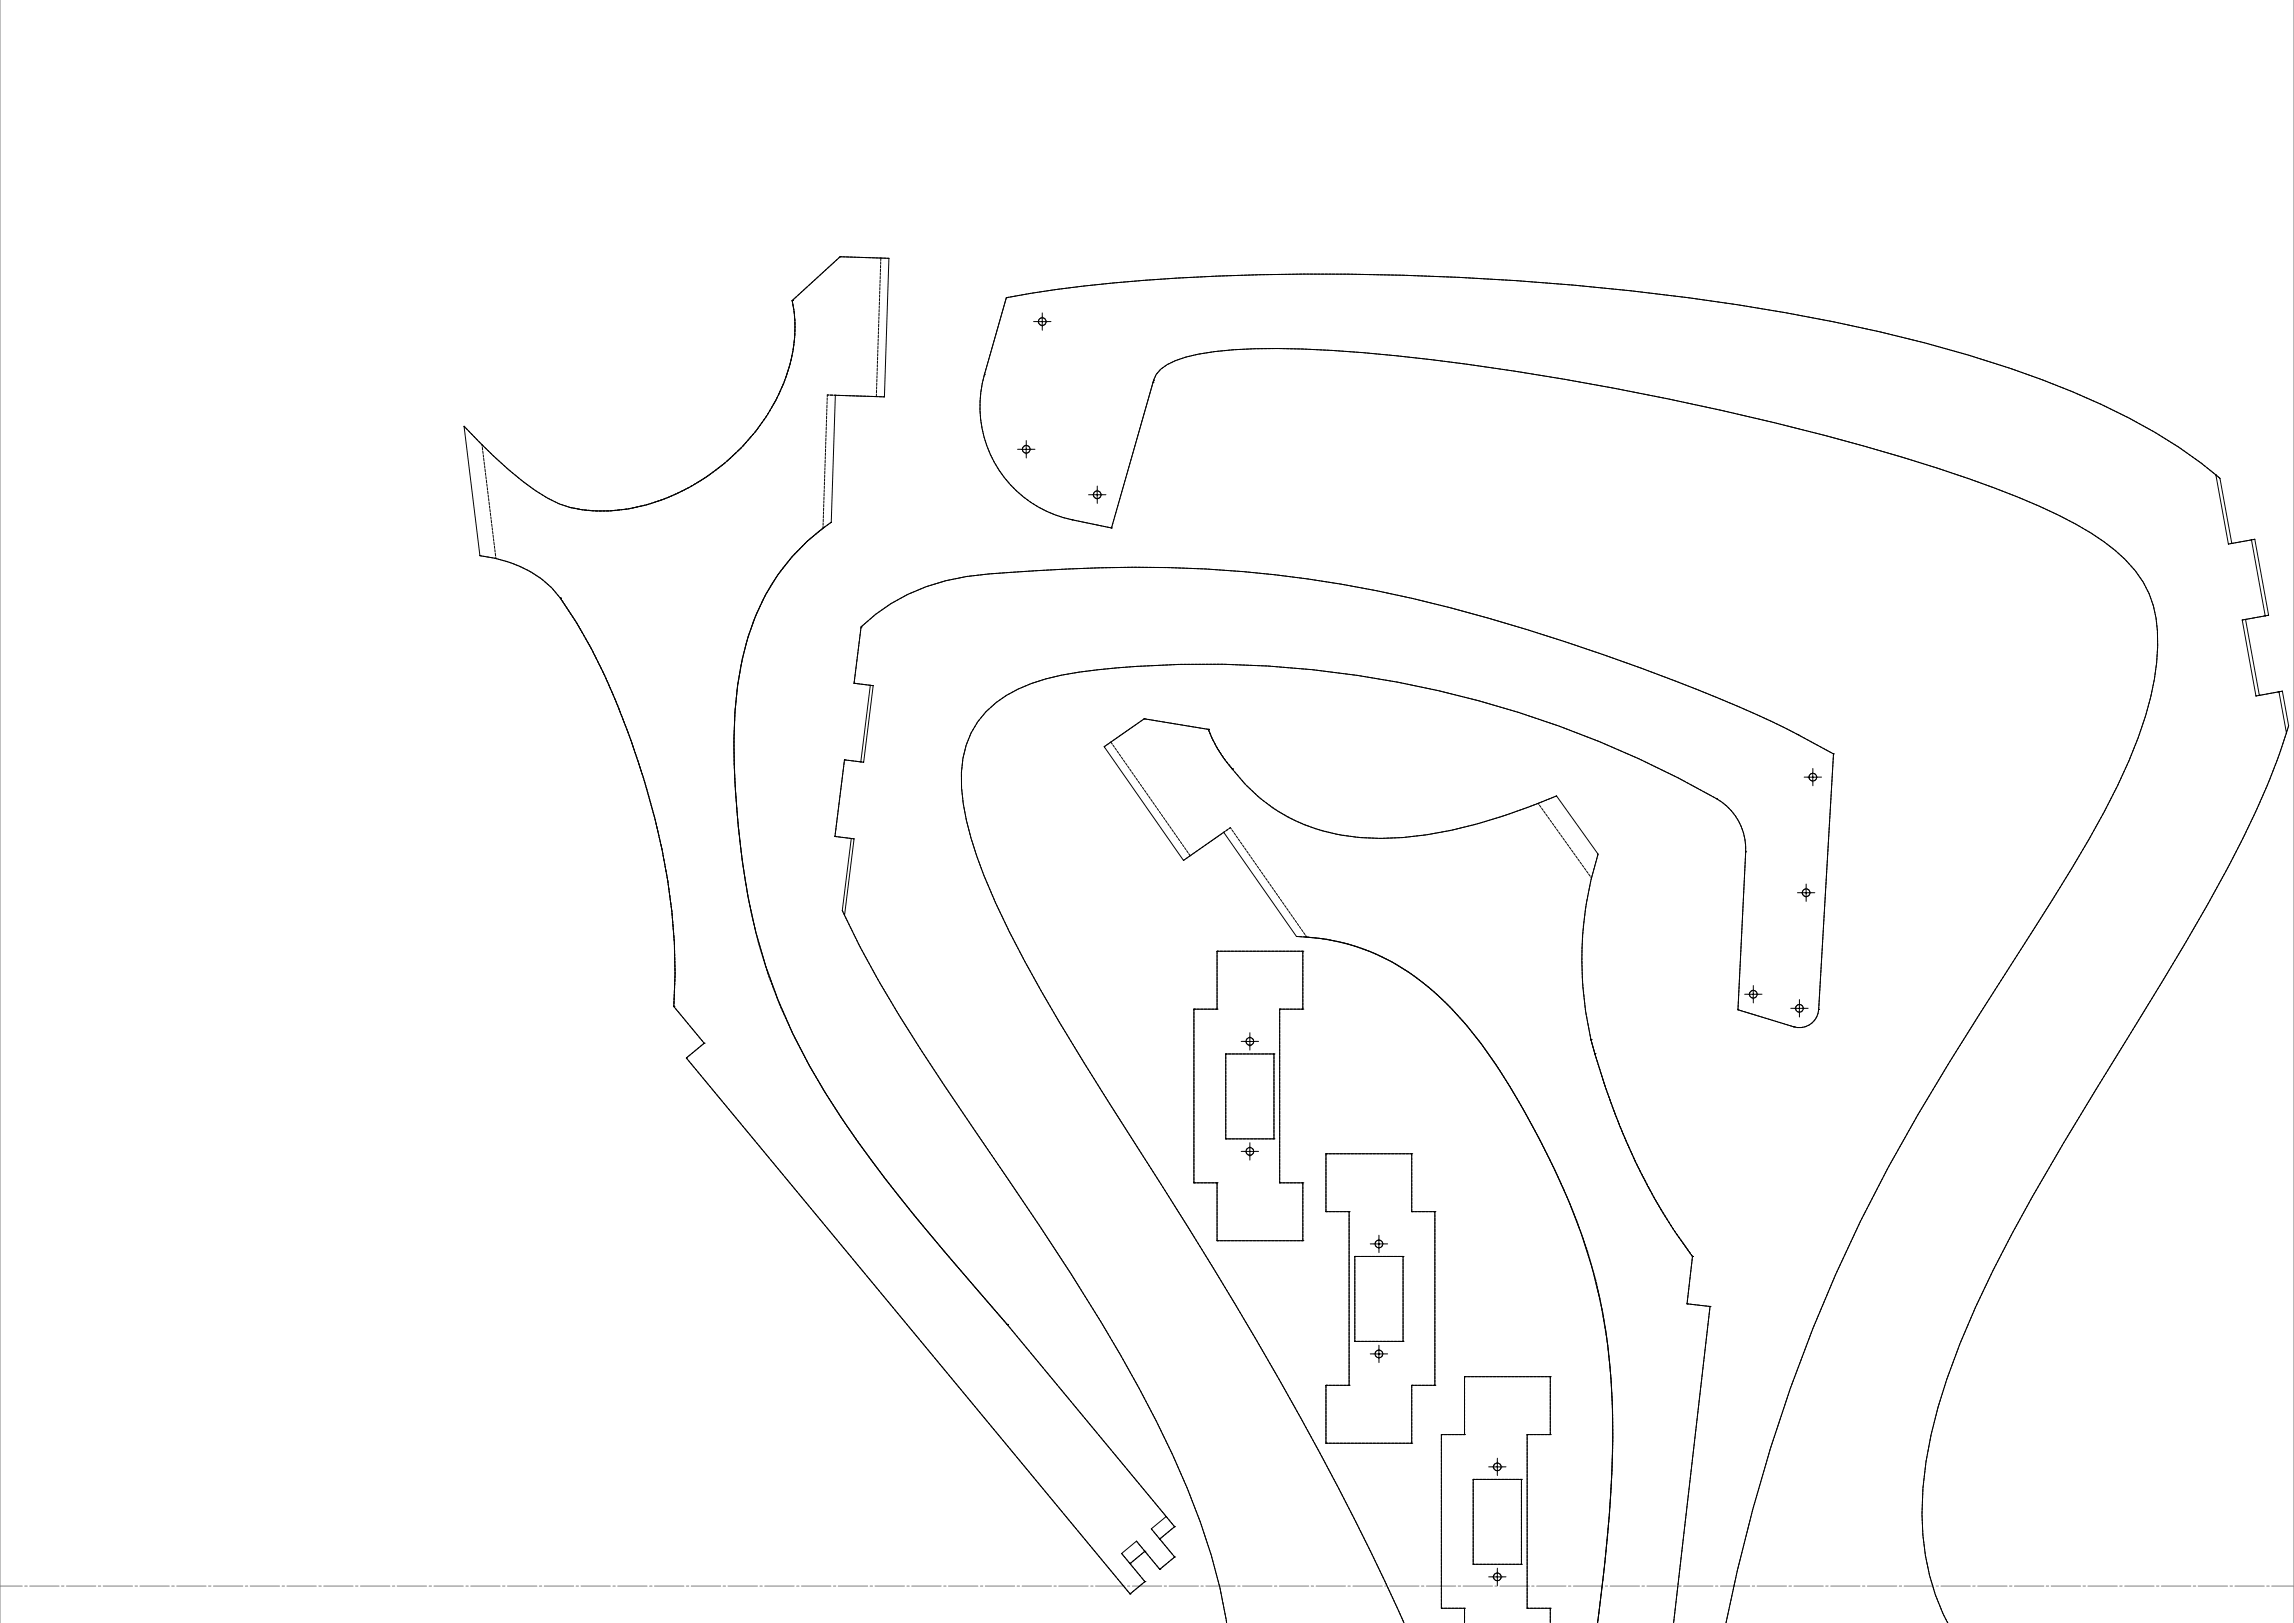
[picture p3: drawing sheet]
<svg xmlns="http://www.w3.org/2000/svg" width="1189mm" height="841mm" viewBox="0 0 1189 841" stroke-linecap="round" stroke-linejoin="round" font-family="sans-serif">
<path d="M0 0v841M1189 0v841" fill="none" stroke="#808080" stroke-width=".52"/>
<path d="M0 822h1189" fill="none" stroke="#808080" stroke-width=".52" stroke-dasharray="15.2 1.3 1.3 1.3" stroke-dashoffset="3.7"/>
<g fill="none" stroke="#000" stroke-width=".52" stroke-dasharray="15.2 1.3 1.3 1.3">
<path d="M538 167h-2M540 164v-2M540 169v2M543 167h2M529 233h-2M532 230v-2M532 235v2M534 233h2M566 256h-2M569 254v-2M569 259v2M571 256h2"/>
<path d="M937 403h-2M940 400v-2M940 405v2M942 403h2M934 463h-2M936 460v-2M936 465v2M939 463h2M906 515h-2M909 513v-2M909 518v2M911 515h2"/>
<path d="M933 520v-2M645 540h-2M648 537v-2M650 540h2M930 522h-2M933 525v2M935 522h2M648 542v2M645 597h-2M648 594v-2M648 599v2M650 597h2"/>
<path d="M712 645h-2M715 642v-2M715 647v2M717 645h2M715 699v-2M712 702h-2M715 704v2M717 702h2M776 758v-2M774 760h-2M776 763v2M779 760h2"/>
<path d="M774 817h-2M776 815v-2M776 820v2M779 817h2"/>
</g>
<g fill="none" stroke="#000" stroke-width=".52">
<path d="M538 167h5M540 164v5M241 221a201 201 0 0 0 43 37 62 62 0 0 0 41 6 109 109 0 0 0 84-74 70 70 0 0 0 2-34l24-23 26 1-3 72-25-1-2 66a110 110 0 0 0-46 70 282 282 0 0 0-2 87 302 302 0 0 0 53 151 815 815 0 0 0 70 88l16 19 82 100-7 6 12 15-8 6-12-14-8 6 12 15-7 6-230-278 9-7-16-19a341 341 0 0 0-23-141 263 263 0 0 0-40-76 62 62 0 0 0-37-17zM529 233h5M532 230v5M566 256h5M569 254v5M1149 246a300 300 0 0 0-91-49 850 850 0 0 0-183-43 1378 1378 0 0 0-313-6l-40 6-12 40a60 60 0 0 0 46 75l20 5 22-77a13 13 0 0 1 7-8 67 67 0 0 1 25-7 430 430 0 0 1 94 2 1523 1523 0 0 1 280 58 391 391 0 0 1 80 34 74 74 0 0 1 30 32 80 80 0 0 1 3 44 231 231 0 0 1-26 69 1699 1699 0 0 1-64 103 908 908 0 0 0-99 195 908 908 0 0 0-33 122M1149 246l6 36 12-2M1149 246l2 2 6 34M1167 280l2-1 7 40-14 2 7 40 12-3M1167 280l7 39"/>
<path d="M1164 321l7 39M451 355l-5 40M1181 358l4 22M1181 358h2l3 18-1 4M1185 380a470 470 0 0 1-42 90l-40 67a1646 1646 0 0 0-70 121 342 342 0 0 0-35 99 131 131 0 0 0 12 84M937 403h5M940 400v5M441 434l-4 38 1 2M438 474l5-39-10-2 5-39 10 1 5-40-10-1 3-29a101 101 0 0 1 67-28 720 720 0 0 1 182 6 928 928 0 0 1 173 50 556 556 0 0 1 82 38l-7 132a10 10 0 0 1-13 9l-29-9 4-82a30 30 0 0 0-15-27 537 537 0 0 0-331-66 88 88 0 0 0-43 16 48 48 0 0 0-18 44 177 177 0 0 0 18 60 881 881 0 0 0 59 104 2369 2369 0 0 1 127 216l26 53M438 474a814 814 0 0 0 68 113 1444 1444 0 0 1 84 132 424 424 0 0 1 42 104l4 18M934 463h5M936 460v5"/>
<path d="M631 493h44v30h-12v90h12v30h-44v-30h-12v-90h12zM906 515h5M909 513v5M645 540h5M648 537v5M930 523h5M933 520v5M635 546h25v44h-25zM645 597h5M648 594v5M687 598h45v30h12v90h-12v30h-45v-30h12v-90h-12zM702 651h25v44h-25z"/>
<path d="M712 645h5M715 642v5M715 699v5M712 702h5M776 758v5M764 767h25v44h-25zM774 760h5M604 786l5 5-8 7M593 804l-7 6M774 817h5M776 815v5M759 841v-8h-12v-90h12v-30h45v30h-12v90h12v8"/>
<path d="M828 841a689 689 0 0 0 8-115 298 298 0 0 0-38-135 273 273 0 0 0-53-75 109 109 0 0 0-73-31l-38-54-21 15-41-59 21-15 33 6a93 93 0 0 0 90 56 222 222 0 0 0 76-16l15-6 21 31a184 184 0 0 0 5 122 303 303 0 0 0 44 86l-3 25 12 1-19 164"/>
<circle cx="540" cy="167" r="2"/>
<circle cx="532" cy="233" r="2"/>
<circle cx="569" cy="256" r="2"/>
<circle cx="940" cy="403" r="2"/>
<circle cx="936" cy="463" r="2"/>
<circle cx="909" cy="515" r="2"/>
<circle cx="648" cy="540" r="2"/>
<circle cx="933" cy="522" r="2"/>
<circle cx="648" cy="597" r="2"/>
<circle cx="715" cy="645" r="2"/>
<circle cx="715" cy="702" r="2"/>
<circle cx="776" cy="760" r="2"/>
<circle cx="776" cy="817" r="2"/>
</g>
<g fill="none" stroke="#000" stroke-width=".52" stroke-dasharray="1.3 .6">
<path d="M435 133h.1M411 156l24-23M411 156h.1M522 154h.1M510 194h.1M598 198h.1M598 197h.1M454 205l3-71M296 263h.1M556 269h.1M576 274h.1M290 310h.1"/>
<path d="M446 325h.1M443 354h.1M593 372l33 6M593 372h.1M626 378a65 65 0 0 0 13 20M626 378h.1M438 394h.1M576 385l41 58M639 398a65 65 0 0 1-13-20M639 398h.1M932 381h.1M950 391h.1"/>
<path d="M890 414h.1M433 433h.1M905 441h.1M631 493h.1M675 493h.1M349 522h.1M619 523h.1M631 523h.1M663 523h.1M675 523h.1M825 539h.1M901 523h.1"/>
<path d="M930 532h.1M943 523l7-132M943 523h.1M356 548h.1M365 541h.1M635 546h.1M660 546h.1M827 546h.1M635 590h.1M660 590h.1M687 598h.1M732 598h.1"/>
<path d="M619 613h.1M631 613h.1M663 613h.1M675 613h.1M687 628h.1M699 628h.1M732 628h.1M744 628h.1M631 643h.1M675 643h.1M702 651h.1M727 651h.1"/>
<path d="M877 651h.1M874 676h.1M886 677h.1M522 686h.1M522 686l-14-16a827 827 0 0 1-79-102 286 286 0 0 1-45-129 311 311 0 0 1 0-94 112 112 0 0 1 43-71M702 695h.1M727 695h.1M687 718h.1M699 718h.1M732 718h.1M744 718h.1M759 713h.1"/>
<path d="M804 713h.1M687 748h.1M732 748h.1M747 743h.1M759 743h.1M792 743h.1M804 743h.1M764 767h.1M789 767h.1M601 797h.1M609 791h.1M586 810h.1"/>
<path d="M593 804h.1M593 820h.1M601 813h.1M609 807h.1M764 811h.1M789 811h.1M586 826h.1M747 833h.1M759 833h.1M792 833h.1M804 833h.1M828 841a634 634 0 0 0 7-125 281 281 0 0 0-32-115 311 311 0 0 0-51-79 112 112 0 0 0-75-36"/>
</g>
<g fill="none" stroke="#000" stroke-width=".52" stroke-dasharray="1.3 .6" stroke-dashoffset="-.1">
<path d="M522 154a935 935 0 0 1 177-12 1325 1325 0 0 1 275 30 558 558 0 0 1 129 45 242 242 0 0 1 48 31M522 154l-12 40M250 230a146 146 0 0 0 40 31l6 2M556 269a60 60 0 0 1-46-75M446 325a101 101 0 0 1 67-28 719 719 0 0 1 182 6 980 980 0 0 1 185 54l30 13 22 11M825 455l3-12M631 493v30M675 523v-30M732 598v30M631 613v30M687 628v-30M675 643v-30"/>
<path d="M732 718v30M759 713v30M687 748v-30M804 743v-30M759 833v8M804 841v-8"/>
</g>
<g fill="none" stroke="#000" stroke-width=".52" stroke-dasharray="1.3 .6" stroke-dashoffset=".3">
<path d="M598 197a17 17 0 0 1 11-10 151 151 0 0 1 53-6 960 960 0 0 1 149 15 1309 1309 0 0 1 223 57 227 227 0 0 1 62 32 56 56 0 0 1 22 50 160 160 0 0 1-15 59 635 635 0 0 1-49 88l-11 17a1440 1440 0 0 0-79 134 850 850 0 0 0-69 208M454 205h-25M431 271l-4 2M1157 282l12-3M1176 319l-12 2M1171 360l12-2M797 416l10-4M638 429l-21 14M905 441a30 30 0 0 0-15-27M675 493h-44M676 485h-4M631 523h-12"/>
<path d="M663 523h12M825 539a181 181 0 0 1 0-84M365 541l-9 7M687 598h45M619 613h12M675 613h-12M699 628h-12M732 628h12M631 643h44M874 676l12 1M687 718h12M744 718h-12"/>
<path d="M804 713h-45M732 748h-45M759 743h-12M792 743h12M593 804l8 9M593 820l-7-10M609 807l-8-10M747 833h12M804 833h-12M636 841a317 317 0 0 0-28-87 873 873 0 0 0-69-119l-17-25a1653 1653 0 0 1-67-103l-10-18-8-17"/>
</g>
<g fill="none" stroke="#000" stroke-width=".52" stroke-dasharray="1.3 .6" stroke-dashoffset=".4">
<path d="M457 134h4M598 198l-22 76M429 205l-2 69M433 205h-4M458 206l-4-1M427 274v-1M1186 376a445 445 0 0 1-41 91l-41 69a1664 1664 0 0 0-71 122 340 340 0 0 0-35 99 131 131 0 0 0 12 84M572 387l4-2M638 429l-4 2M617 443l-4 3M677 486l-1-1M677 486l-39-57"/>
<path d="M619 523v90M356 548l230 278M663 613v-90M744 628v90M699 718v-90M747 743v90M601 797l8-6M586 810l7-6M601 813l8-6M586 826l7-6M792 833v-90"/>
</g>
<g fill="none" stroke="#000" stroke-width=".52" stroke-dasharray="1.3 .6" stroke-dashoffset=".5">
<path d="M598 197v1M250 230l7 59M427 273a110 110 0 0 0-42 68 281 281 0 0 0-2 87 302 302 0 0 0 53 151 822 822 0 0 0 70 88l16 19M290 310a332 332 0 0 1 45 99 322 322 0 0 1 14 113M676 485a110 110 0 0 1 73 34 281 281 0 0 1 49 72 302 302 0 0 1 38 155 753 753 0 0 1-8 95M349 522a337 337 0 0 0-21-137 310 310 0 0 0-38-75M635 546v44M660 546h-25M635 590h25M660 590v-44M702 651h25M727 651v44"/>
<path d="M702 695v-44M727 695h-25M764 767v44M789 767h-25M764 811h25M789 811v-44"/>
</g>
<g fill="none" stroke="#000" stroke-width=".52" stroke-dasharray="1.3 .6" stroke-dashoffset=".1">
<path d="M411 156a81 81 0 0 1-19 67 106 106 0 0 1-82 42l-14-2M538 167a2 2 0 0 1 3-2 2 2 0 0 1 1 3 2.1 2.1 0 0 1-4-1M530 233a2 2 0 0 1 3-2 2 2 0 0 1 0 3 2 2 0 0 1-3 0v-1M567 256a2 2 0 0 1 2-1 2 2 0 0 1 1 3 2 2 0 0 1-3-1v-1M296 263a90 90 0 0 0 67-14 105 105 0 0 0 48-68 65 65 0 0 0 0-25M938 403a2 2 0 0 1 2-2 2 2 0 0 1 1 3 2 2 0 0 1-3 0v-1M934 463a2 2 0 0 1 3-2 2 2 0 0 1 1 3 2.1 2.1 0 0 1-4-1M907 515a2 2 0 0 1 2-2 2.1 2.1 0 0 1 1 4 2 2 0 0 1-3-1v-1M931 523a2 2 0 0 1 2-2 2 2 0 0 1 1 3 2 2 0 0 1-3-1M648 542a2 2 0 0 1-2-3 2 2 0 0 1 3-1 2 2 0 0 1 0 3l-1 1M827 546a325 325 0 0 0 50 105M648 599a2 2 0 0 1-2-3 2 2 0 0 1 3-1 2 2 0 0 1 0 3l-1 1"/>
<path d="M715 643a2 2 0 0 1 2 2 2.1 2.1 0 0 1-4 1 2 2 0 0 1 1-3h1M877 651a319 319 0 0 1-50-105M715 700a2 2 0 0 1 2 2 2.1 2.1 0 0 1-4 1 2 2 0 0 1 1-3h1M776 762a2 2 0 0 1-2-3 2 2 0 0 1 3 0 2 2 0 0 1 0 3h-1M597 792l4 5M581 805l5 5M593 804l-4-5M776 819a2 2 0 0 1-2-3 2 2 0 0 1 3 0 2 2 0 0 1 0 3h-1"/>
</g>
<path d="M890 414a537 537 0 0 0-331-66 89 89 0 0 0-43 16 48 48 0 0 0-18 44 176 176 0 0 0 18 60 880 880 0 0 0 59 104 2380 2380 0 0 1 127 216l26 53M901 523l29 9" fill="none" stroke="#000" stroke-width=".52" stroke-dasharray="1.3 .6" stroke-dashoffset=".8"/>
<path d="M435 133l22 1M241 221l9 9M290 310a54 54 0 0 0-33-21M438 394l-5 39M576 385l17-13M950 391l-18-10M901 523l4-82" fill="none" stroke="#000" stroke-width=".52" stroke-dasharray="1.3 .6" stroke-dashoffset=".6"/>
<path d="M257 289l-8-1M446 325l-3 29M451 355l-8-1M438 394l8 1M797 416a227 227 0 0 1-82 18 91 91 0 0 1-76-36M441 434l-8-1M943 523a10 10 0 0 1-13 9M609 791l-87-105" fill="none" stroke="#000" stroke-width=".52" stroke-dasharray="1.3 .6" stroke-dashoffset=".2"/>
<path d="M556 269l20 5M453 355h-2M446 395h2M443 435l-2-1M825 455l-28-39M349 522l16 19M825 539l2 7M827 546l-2-7M874 676l3-25M886 677l-19 164" fill="none" stroke="#000" stroke-width=".52" stroke-dasharray="1.3 .6" stroke-dashoffset=".7"/>
<path d="M1155 282h2M1164 321h-2M1169 361l2-1" fill="none" stroke="#000" stroke-width=".52" stroke-dasharray="1.3 .6" stroke-dashoffset=".9"/>
</svg>
